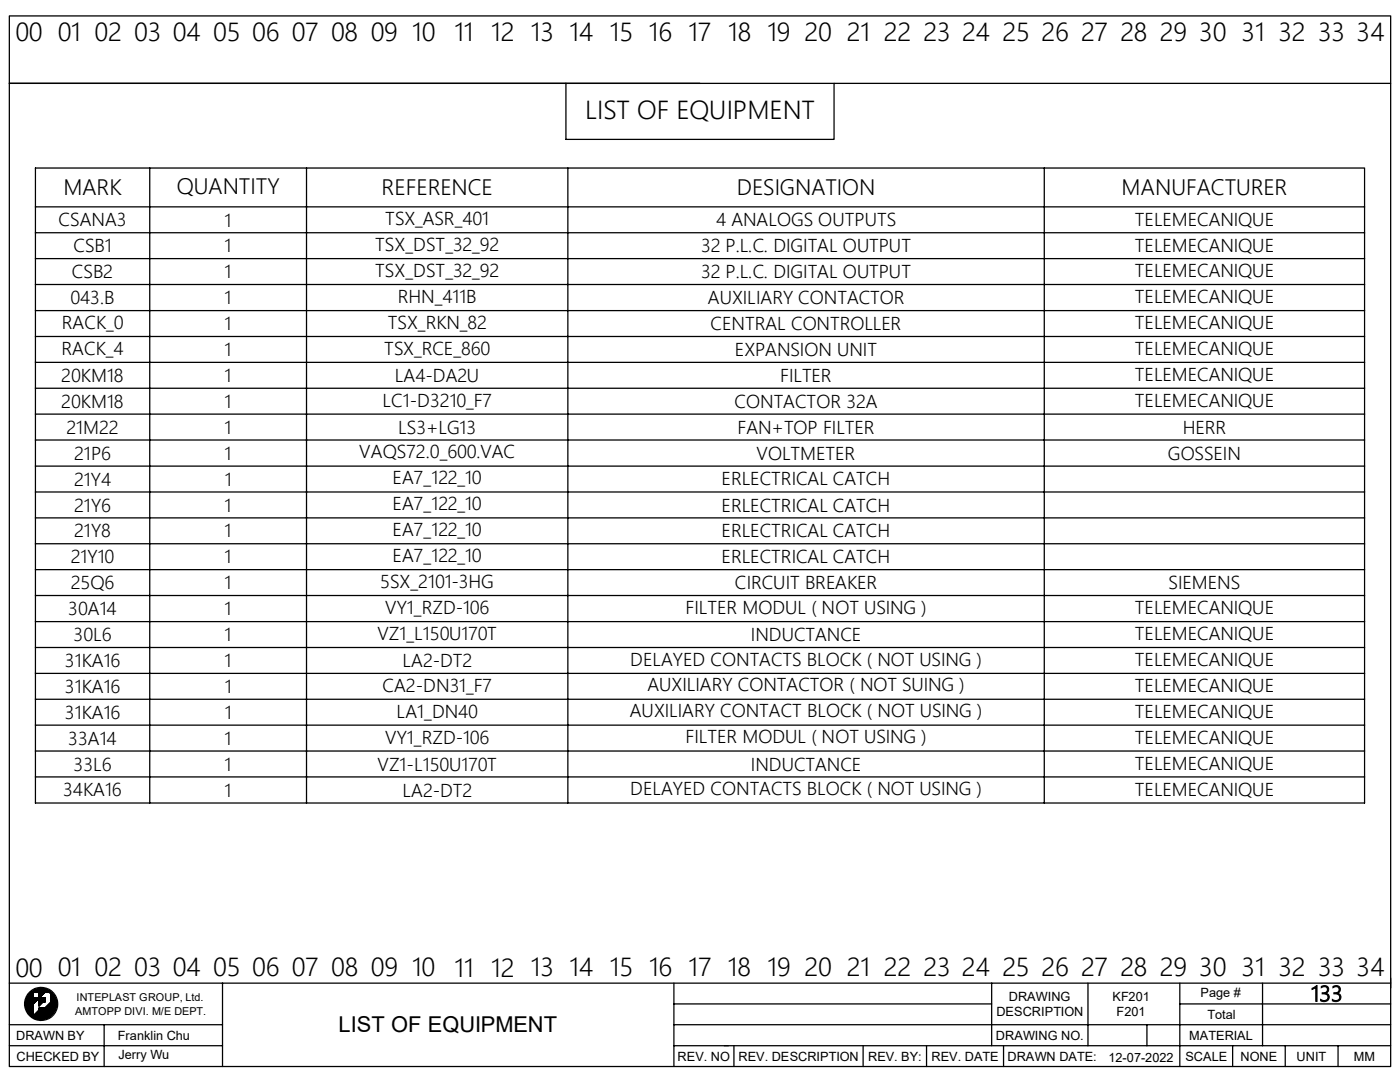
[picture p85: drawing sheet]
<svg xmlns="http://www.w3.org/2000/svg" width="279mm" height="216mm" viewBox="0 0 279 216" stroke-linecap="round" stroke-linejoin="round" font-family="sans-serif">
<defs><g id="words">
<g font-size="5.1">
<text x="3.1" y="8.2">00</text>
<text x="11.5" y="8.2">01 02 03 04 05 06 07 08 09</text>
<text x="82.3" y="8.3">10</text>
<text x="90.7" y="8.3">11</text>
<text x="98.1" y="8.3">12</text>
<text x="106" y="8.2">13</text>
<text x="113.6" y="8.3">14</text>
<text x="121.7" y="8.2">15 16</text>
<text x="137.4" y="8.3">17</text>
<text x="145.3" y="8.2">18 19 20</text>
<text x="169" y="8.3">21</text>
<text x="176.4" y="8.2">22 23 24 25 26 27 28 29 30 31 32 33 34</text>
<text x="116.8" y="23.8">LIST OF EQUIPMENT</text>
<text x="3.1" y="194.9">00</text>
<text x="11.5" y="194.8">01 02 03 04</text>
<text x="42.5" y="194.8">05 06 07 08 09 10</text>
<text x="90.7" y="194.9">11 12</text>
<text x="106" y="194.8">13</text>
<text x="113.6" y="194.8">14 15 16 17 18 19</text>
<text x="160.6" y="194.8">20</text>
<text x="169" y="194.8">21 22</text>
<text x="184.3" y="194.8">23</text>
<text x="192" y="194.8">24</text>
<text x="200.1" y="194.8">25 26</text>
<text x="215.8" y="194.8">27</text>
<text x="223.6" y="194.8">28 29 30</text>
<text x="247.8" y="194.8">31</text>
<text x="255.1" y="194.8">32 33 34</text>
</g>
<g font-size="4.4">
<text x="12.7" y="38.9">MARK</text>
<text x="35.3" y="38.8">QUANTITY</text>
<text x="76.2" y="38.9">REFERENCE</text>
<text x="147" y="38.9">DESIGNATION</text>
<text x="223.8" y="38.9">MANUFACTURER</text>
<text x="67.6" y="206">LIST OF EQUIPMENT</text>
</g>
<text font-size="4.3" x="261.7" y="199.8">133</text>
<g font-size="3.6">
<text x="11.7" y="45.2">CSANA3</text>
<text x="44.8" y="45.2">1</text>
<text x="76.9" y="45">TSX_ASR_401</text>
<text x="142.9" y="45.2">4 ANALOGS OUTPUTS</text>
<text x="226.5" y="45">TELEMECANIQUE</text>
<text x="14.6" y="50.3">CSB1</text>
<text x="44.8" y="50.4">1</text>
<text x="74.9" y="50.1">TSX_DST_32_92</text>
<text x="139.9" y="50.3">32 P.L.C. DIGITAL OUTPUT</text>
<text x="226.5" y="50.2">TELEMECANIQUE</text>
<text x="14.4" y="55.5">CSB2</text>
<text x="44.8" y="55.5">1</text>
<text x="74.9" y="55.3">TSX_DST_32_92</text>
<text x="139.9" y="55.5">32 P.L.C. DIGITAL OUTPUT</text>
<text x="226.5" y="55.4">TELEMECANIQUE</text>
<text x="12.3" y="65.6">RACK_0</text>
<text x="14.1" y="60.7">043.B</text>
<text x="44.8" y="60.7">1</text>
<text x="44.8" y="65.9">1</text>
<text x="77.4" y="65.6">TSX_RKN_82</text>
<text x="79.4" y="60.5">RHN_411B</text>
<text x="141.3" y="60.7">AUXILIARY CONTACTOR</text>
<text x="141.8" y="65.8">CENTRAL CONTROLLER</text>
<text x="226.5" y="60.5">TELEMECANIQUE</text>
<text x="226.5" y="65.7">TELEMECANIQUE</text>
<text x="12.3" y="70.8">RACK_4</text>
<text x="44.8" y="71">1</text>
<text x="76.7" y="70.8">TSX_RCE_860</text>
<text x="146.7" y="71">EXPANSION UNIT</text>
<text x="226.5" y="70.9">TELEMECANIQUE</text>
<text x="12.2" y="76.2">20KM18</text>
<text x="44.8" y="76.2">1</text>
<text x="78.8" y="76.2">LA4-DA2U</text>
<text x="155.7" y="76.2">FILTER</text>
<text x="226.5" y="76">TELEMECANIQUE</text>
<text x="12.2" y="81.4">20KM18</text>
<text x="44.8" y="81.4">1</text>
<text x="76.3" y="81.2">LC1-D3210_F7</text>
<text x="146.6" y="81.4">CONTACTOR 32A</text>
<text x="226.5" y="81.2">TELEMECANIQUE</text>
<text x="13.3" y="86.6">21M22</text>
<text x="44.8" y="86.6">1</text>
<text x="79.5" y="86.5">LS3+LG13</text>
<text x="147.2" y="86.5">FAN+TOP FILTER</text>
<text x="236.1" y="86.5">HERR</text>
<text x="14.8" y="91.7">21P6</text>
<text x="44.8" y="91.7">1</text>
<text x="71.7" y="91.5">VAQS72.0_600.VAC</text>
<text x="151" y="91.7">VOLTMETER</text>
<text x="233.1" y="91.7">GOSSEIN</text>
<text x="14.8" y="96.9">21Y4</text>
<text x="44.8" y="96.9">1</text>
<text x="78.4" y="101.8">EA7_122_10</text>
<text x="78.4" y="96.6">EA7_122_10</text>
<text x="144" y="96.9">ERLECTRICAL CATCH</text>
<text x="14.8" y="102.1">21Y6</text>
<text x="14.8" y="107.2">21Y8</text>
<text x="44.8" y="102.1">1</text>
<text x="44.8" y="107.2">1</text>
<text x="78.4" y="107">EA7_122_10</text>
<text x="144" y="102.1">ERLECTRICAL CATCH</text>
<text x="144" y="107.2">ERLECTRICAL CATCH</text>
<text x="14.1" y="112.4">21Y10</text>
<text x="44.8" y="112.4">1</text>
<text x="78.4" y="112.2">EA7_122_10</text>
<text x="144" y="112.4">ERLECTRICAL CATCH</text>
<text x="14.1" y="117.4">25Q6</text>
<text x="44.8" y="117.6">1</text>
<text x="75.9" y="117.3">5SX_2101-3HG</text>
<text x="146.7" y="117.6">CIRCUIT BREAKER</text>
<text x="233.2" y="117.6">SIEMENS</text>
<text x="13.6" y="122.7">30A14</text>
<text x="44.8" y="122.8">1</text>
<text x="76.9" y="122.5">VY1_RZD-106</text>
<text x="136.8" y="122.5">FILTER MODUL ( NOT USING )</text>
<text x="226.5" y="122.6">TELEMECANIQUE</text>
<text x="14.7" y="127.9">30L6</text>
<text x="44.8" y="127.9">1</text>
<text x="75.3" y="127.7">VZ1_L150U170T</text>
<text x="149.9" y="127.9">INDUCTANCE</text>
<text x="226.5" y="127.8">TELEMECANIQUE</text>
<text x="13" y="133.1">31KA16</text>
<text x="44.8" y="133.1">1</text>
<text x="80.3" y="133.1">LA2-DT2</text>
<text x="125.8" y="132.8">DELAYED CONTACTS BLOCK ( NOT USING )</text>
<text x="129.2" y="138">AUXILIARY CONTACTOR ( NOT SUING )</text>
<text x="226.5" y="132.9">TELEMECANIQUE</text>
<text x="13" y="138.3">31KA16</text>
<text x="13" y="143.4">31KA16</text>
<text x="44.8" y="138.3">1</text>
<text x="44.8" y="143.4">1</text>
<text x="76.3" y="138">CA2-DN31_F7</text>
<text x="79.2" y="143.2">LA1_DN40</text>
<text x="125.7" y="143.1">AUXILIARY CONTACT BLOCK ( NOT USING )</text>
<text x="226.5" y="143.3">TELEMECANIQUE</text>
<text x="226.5" y="138.1">TELEMECANIQUE</text>
<text x="13.6" y="148.6">33A14</text>
<text x="44.8" y="148.6">1</text>
<text x="76.9" y="148.4">VY1_RZD-106</text>
<text x="136.8" y="148.3">FILTER MODUL ( NOT USING )</text>
<text x="226.5" y="148.4">TELEMECANIQUE</text>
<text x="14.7" y="153.8">33L6</text>
<text x="44.8" y="153.8">1</text>
<text x="75.4" y="153.8">VZ1-L150U170T</text>
<text x="149.9" y="153.8">INDUCTANCE</text>
<text x="226.5" y="153.6">TELEMECANIQUE</text>
<text x="12.6" y="158.9">34KA16</text>
<text x="44.8" y="159">1</text>
<text x="80.3" y="159">LA2-DT2</text>
<text x="125.8" y="158.7">DELAYED CONTACTS BLOCK ( NOT USING )</text>
<text x="226.5" y="158.8">TELEMECANIQUE</text>
</g>
<g font-size="2.5">
<text x="198.8" y="202.8">DESCRIPTION</text>
<text x="201.3" y="199.7">DRAWING</text>
<text x="222" y="199.7">KF201</text>
<text x="222.8" y="202.7">F201</text>
<text x="239.6" y="198.9">Page #</text>
<text x="241" y="203.3">Total</text>
<text x="3.2" y="207.5">DRAWN BY</text>
<text x="23.5" y="207.5">Franklin Chu</text>
<text x="198.8" y="207.5">DRAWING NO.</text>
<text x="237.3" y="207.5">MATERIAL</text>
<text x="3.3" y="211.6">CHECKED BY</text>
<text x="23.6" y="211.4">Jerry Wu</text>
<text x="135.2" y="211.6">REV. NO REV. DESCRIPTION</text>
<text x="173.2" y="211.6">REV. BY:</text>
<text x="185.9" y="211.6">REV. DATE</text>
<text x="201.1" y="211.6">DRAWN DATE:</text>
<text x="221.2" y="211.9">12-07-2022</text>
<text x="236.6" y="211.6">SCALE</text>
<text x="247.6" y="211.6">NONE</text>
<text x="258.7" y="211.6">UNIT</text>
<text x="270.2" y="211.6">MM</text>
</g>
<g font-size="2.2">
<text x="15" y="202.4">AMTOPP DIVI. M/E DEPT.</text>
<text x="15.3" y="199.8">INTEPLAST GROUP, Ltd.</text>
</g>
</g></defs>
<g fill="none" stroke="#000" stroke-width=".25">
<path d="M1.9 3.2h275.6v209.6h-275.6zM112.9 16.6v11.2h53.6v-11.2M139.7 16.6h-137.8h275.6M7.1 33.5h265.2v126.7h-265.2zM29.9 33.5v126.7M61.2 33.5v126.7M113.3 33.5v126.7M208.4 33.5v126.7M7.1 41.3h265.2M7.1 46.4h265.2M7.1 51.6h265.2M7.1 56.8h265.2"/>
<path d="M7.1 62h265.2M7.1 67.1h265.2M7.1 72.3h265.2M7.1 77.5h265.2M7.1 82.6h265.2M7.1 87.8h265.2M7.1 93h265.2M7.1 98.2h265.2M7.1 108.5h265.2M7.1 113.7h265.2M7.1 118.8h265.2M7.1 103.3h265.2"/>
<path d="M7.1 124h265.2M7.1 129.2h265.2M7.1 134.4h265.2M7.1 139.5h265.2M7.1 144.7h265.2M7.1 149.9h265.2M7.1 155h265.2M1.9 196.2h275.6M6.2 198l-.4 .4M6.5 197.8l-.9 .8M6.6 198.1l-1.4 1.4M6.6 198.2l-1.4 1.4"/>
<path d="M6.6 198.2l-1.4 1.5M6.6 198.3l-1.4 1.5M6.6 198.3l-1.4 1.6M6.6 198.4l-1.4 1.5M6.6 198.6l-1.5 1.6M6.6 198.7l-1.5 1.5M6.6 198.8l-1.5 1.5M6.6 198.8l-1.5 1.6M6.6 198.9l-1.5 1.5 1.5-1.4M6.6 199l-1.5 1.6M6.6 199.1l-1.5 1.5M6.6 199.2l-1.5 1.5"/>
<path d="M6.7 197.7l-1.2 1.1M6.8 199.2l-1.6 1.6M6.8 197.6l-1.3 1.4M6.9 199.2l-1.7 1.7M6.9 197.5l-1.5 1.6M7 199.2l-1.8 1.8M7.1 197.5l-1.8 1.7M7.1 199.2l-1.9 1.9M7.2 197.4l-1.9 1.9M7.2 198l.8-.7-.8 .7M7.2 199.2l-2 1.9M7.2 199.2l-2 2"/>
<path d="M7.3 197.4l-2.1 2M7.3 199.2l-2.1 2.1M7.4 197.4l-.7 .6M7.4 199.2l-2.1 2.1 2.2-2.1M7.5 197.4l-.7 .6M7.5 197.3l-.6 .7M7.5 199.2l-2.2 2.2M7.6 199.2l-2.3 2.3M7.6 197.3l-.7 .7M7.7 197.3l-.7 .7M7.8 199.1l1.6-1.6-4.1 4M7.8 197.3l-.7 .7"/>
<path d="M7.8 198.6l1.3-1.2-1.3 1.3M7.8 197.8v1.3h-1.3M7.9 197.3l-.8 .7M7.9 199.1v.1M8 199.2l-.2 .1M8 199.1l-.2 .2M8.1 197.3l-.8 .7M8.1 199.1l-.3 .3 .3-.2M8.2 197.2l-.8 .8M8.2 199.1l-.4 .4M8.2 197.2l-.7 .8M8.2 199.2l-.4 .4"/>
<path d="M8.3 197.3l-.8 .7M8.3 199.1l-.5 .5 .5-.4M8.4 197.3l-.8 .7M8.4 199.1l-.6 .6M8.4 197.3l-.7 .7M8.4 199.2l-.6 .6M8.5 197.3l-.8 .7M8.5 199.1l-.7 .8M8.6 199.2l-.8 .7M8.6 199.1l-.8 .8M8.6 197.3l-.8 .8M8.6 199.2l-.8 .8"/>
<path d="M8.7 197.3l-.9 .9M8.7 199.1l-.9 1M8.8 199.1l-1 1 1-.9M8.8 197.3l-1 1M8.9 199.1l-1.1 1.1M8.9 197.3l-1.1 1.1M8.9 199.1l-1.1 1.1 1.1-1M8.9 197.4l-1.1 1.1 1.2-1.1M9 199.4l-1.2 1.2M9 199.5l-1.2 1.2M9 199.7l-.3 .2M9 199.9h-.2"/>
<path d="M9 199.1l-1.2 1.2 1.2-1.1M9 199.1l-1.2 1.3 1.2-1.2M9 199.2l-1.2 1.2 1.2-1.1M9 199.3l-1.2 1.2 1.2-1.1M9 199.3l-1.2 1.3M9 199.4l-1.2 1.3M9 199.5l-.4 .4M9 199.7l-.2 .2 .2-.3-.3 .3M9 199.8v.1M9 199.1h-1.2v1.6l.8-.8M9 199.1v.8h-.4M9.1 197.4l-1.3 1.4"/>
<path d="M9.3 197.4l-1.5 1.5M9.3 197.4l-1.5 1.6M9.4 197.5l-4 4.1 2.3-2.4M9.5 197.5l-.5 .5M9.6 197.6l-.5 .4M9.7 198l.2-.2-.2 .2M9.7 197.6l-.5 .4M9.7 197.7l-.4 .3M9.7 197.7l-.3 .3M9.8 197.7l-.4 .3M9.8 197.7l-.3 .3M9.8 198l.2-.1-.1 .1"/>
<path d="M9.9 197.9l.3 .3M9.9 197.7l-.3 .3M10 197.8l-.2 .2M10 198.1l.2-.1-.2 .2M10.1 197.9l-.2 .2 .2-.1M10.1 199.9l.9-.8-4.1 4.1M10.2 198l-.1 .2 .2-.1M10.3 198.2v1.7l-1.3 1.3h-1.2v.4l-1.3 1.2M10.3 198.1l-.2 .2M10.3 198.1l-.2 .3M10.4 198.2l-.3 .2M10.4 198.2l-.3 .4"/>
<path d="M10.5 198.3l-.4 .4M10.5 198.3l-.4 .5M10.6 198.4l-.5 .4M10.6 198.4l-.5 .5M10.6 198.5l-.5 .5M10.7 198.5l-.6 .6 .6-.6M10.7 198.6l-.6 .6M10.8 198.6l-.7 .6M10.8 198.7l-.7 .6M10.8 198.7l-.7 .7M10.8 198.8l-.7 .7M10.9 198.8l-.8 .8"/>
<path d="M10.9 198.9l-.8 .7M10.9 198.9l-.8 .8M11 199l-.9 .8M11 199l-.9 .9M11 199.1l-4 4.1M11 199.2l-3.9 4M11.1 199.3l-3.9 3.9M11.1 199.4l-3.9 3.8M11.1 199.4l-3.8 3.9M11.1 199.5l-3.7 3.8 3.8-3.7M11.2 199.7l-3.6 3.6M11.2 199.8l-3.6 3.6"/>
<path d="M11.2 199.8l-3.5 3.6M11.2 199.9l-3.5 3.5M11.3 199.9l-3.5 3.5M44.4 196.2v8.3M134.5 196.2v16.6M197.9 196.2v12.5M217.1 196.2v12.5M235.5 196.2v16.6M252 196.2v12.5M277.5 195.2v1.9M1.9 204.5h42.5M1.9 208.7h42.5"/>
<path d="M5.1 200l1.5-1.5-1.5 1.6M6.6 200.4l-1.2 1.3M6.6 200.5l-1.1 1.3M6.6 200.7l-1.1 1.1M6.6 200.7l-1.1 1.2M6.6 200.9l-1 1.1M6.6 201l-1 1M6.6 201.1l-.9 1M6.6 201.2l-.9 .9 .9-.8M6.6 201.3l-.8 .9M6.6 201.4l-.8 .9M6.6 201.6l-.7 .8"/>
<path d="M6.6 201.7l-.7 .7M6.6 201.9l-.6 .6M6.6 202l-.5 .6M6.6 202.1l-.5 .5M6.6 200.4l-1.2 1.2M6.6 201.5l-.8 .8M6.6 201.8l-.6 .6M6.6 201.8l-.6 .7M6.6 201.9l-.5 .7M6.6 202.1l-.4 .5M6.6 202.2l-.4 .5 .4-.4M6.6 202.4l-.3 .3"/>
<path d="M6.6 202.4l-.3 .4M6.6 202.6l-.2 .2M7.5 203.3l3.7-3.7-3.7 3.7M7.8 201.1h.1M7.9 201.1l-.1 .1M8 201.1l-.2 .2M8.2 201.1l-.4 .4M8.3 201.1l-1.9 1.8M8.3 201.1l-1.8 1.8M8.4 201.1l-1.8 1.8 1.9-1.8M8.6 201.1l-2 1.9M8.7 201.1l-2 1.9"/>
<path d="M8.7 201.1l-1.9 2M8.8 201.1l-2 2M8.9 201.1l-2 2M10.7 202.1l-.7 .7M10.8 201.9l-1 1M10.9 201.8l-1.2 1.2M11 201.6l-1.5 1.5M11 201.5l-1.6 1.7M11.1 201.3l-1.9 1.9M11.1 201.4l-1.8 1.8M11.1 201.2l-2 2.1M11.2 201l-2.3 2.3"/>
<path d="M11.2 201.1l-2.2 2.2M11.2 200.8l-2.6 2.6M11.2 200.8l-2.5 2.6M11.2 200.9l-2.4 2.4M11.3 200l-3.4 3.4M11.3 200.1l-3.4 3.3M11.3 200.1l-3.3 3.3M11.3 200.2l-3.3 3.2M11.3 200.3l-3.2 3.1M11.3 200.3l-3.1 3.1 3.1-3M11.3 200.4l-3 3M11.3 200.5l-2.9 2.9"/>
<path d="M11.3 200.6l-2.8 2.8M11.3 200.7l-2.7 2.7M20.8 204.5v8.3M44.4 204.5v8.3M134.5 204.5h143M134.5 208.7h143M134.5 200.3h63.4M146.5 208.7v4.1M172.3 208.7v4.1M184.9 208.7v4.1M200.3 208.7v4.1M228.9 204.5v4.2"/>
<path d="M235.5 200.3h42M246 208.7v4.1M256.5 208.7v4.1M267 208.7v4.1"/>
<circle cx="8.2" cy="200.3" r="3.3"/>
</g>
<use href="#words"/>
</svg>
